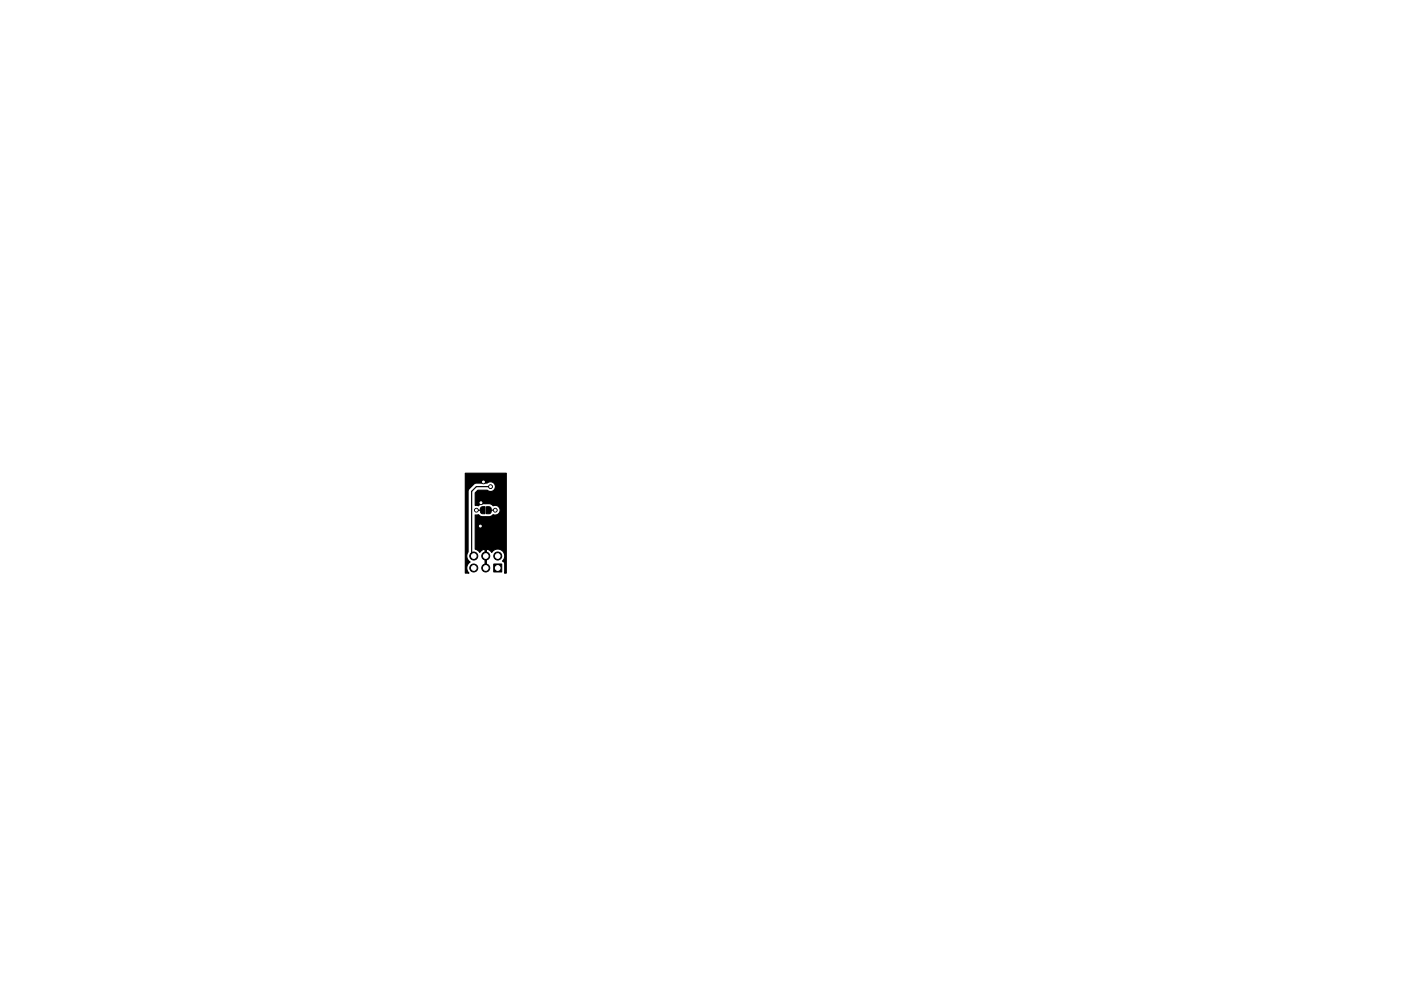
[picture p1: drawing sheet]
<svg xmlns="http://www.w3.org/2000/svg" width="297mm" height="210mm" viewBox="0 0 297 210" stroke-linecap="round" stroke-linejoin="round" font-family="sans-serif">
<g fill="#000" stroke="#000" stroke-width=".21">
<path d="M102 107.7l.8-.2v1.5h-.6l-.3-.2v-.8zM103.1 107.5h.7l.3 .3v.8l-.2 .4h-.8zM104.7 119.7h1.7v1.7h-1.7z"/>
<circle cx="100.4" cy="118" r=".85"/>
<circle cx="101" cy="108.2" r=".4"/>
<circle cx="101.8" cy="111.6" r=".4"/>
<circle cx="102" cy="106.7" r=".4"/>
<circle cx="102.5" cy="102.2" r=".4"/>
<circle cx="103" cy="118" r=".85"/>
<circle cx="104" cy="103.2" r=".4"/>
<circle cx="105" cy="108.2" r=".4"/>
<circle cx="105.5" cy="118" r=".85"/>
<circle cx="100.4" cy="120.5" r=".85"/>
<circle cx="103" cy="120.5" r=".85"/>
</g>
<path d="M101 108.2h1.4M103.7 108.2h1.3M104 103.2h-3l-1 1v13.3l.4 .5" fill="none" stroke="#000" stroke-width=".25"/>
<path d="M98.7 100.4h8.6v21.2h-.3v-2.1l-.4-.5a1.49 1.49 0 0 0-.1-2.2 1.49 1.49 0 0 0-2.2 .4l-.3-.3a.67 .67 0 0 0-.9-.3v4.1l-.3-.1 .1-4a.96 .96 0 0 0-1.2 .6l-.3-.4-.6-.3v-7.2h.1a.95 .95 0 0 1 1.1 .3l2.1-.1a.82 .82 0 0 1 1-.2 1.08 1.08 0 0 0 .9-1.4 1.08 1.08 0 0 0-1.5-.7l-.7-.3-1.9 .1a.99 .99 0 0 1-1.1 .2v-2.6l.5-.6h2a1.04 1.04 0 0 0 1.4 0 1.04 1.04 0 0 0 0-1.5 1.04 1.04 0 0 0-1.4 0h-2.6l-1.2 1.2-.2 .4-.1 13a1.47 1.47 0 0 0 .5 2.1 1.48 1.48 0 0 0-.3 2.4h-.7z" fill="#000" stroke="#000" stroke-width=".25"/>
<g fill="#fff" stroke="#fff" stroke-width=".21">
<circle cx="101" cy="108.2" r=".2"/>
<circle cx="101.8" cy="111.6" r=".2"/>
<circle cx="102.5" cy="102.2" r=".2"/>
<circle cx="102" cy="106.7" r=".2"/>
<circle cx="105" cy="108.2" r=".2"/>
<circle cx="104" cy="103.2" r=".2"/>
<circle cx="100.4" cy="118" r=".5"/>
<circle cx="100.4" cy="120.5" r=".5"/>
<circle cx="103" cy="118" r=".5"/>
<circle cx="103" cy="120.5" r=".5"/>
<circle cx="105.5" cy="118" r=".5"/>
<circle cx="105.5" cy="120.5" r=".5"/>
</g>
</svg>
